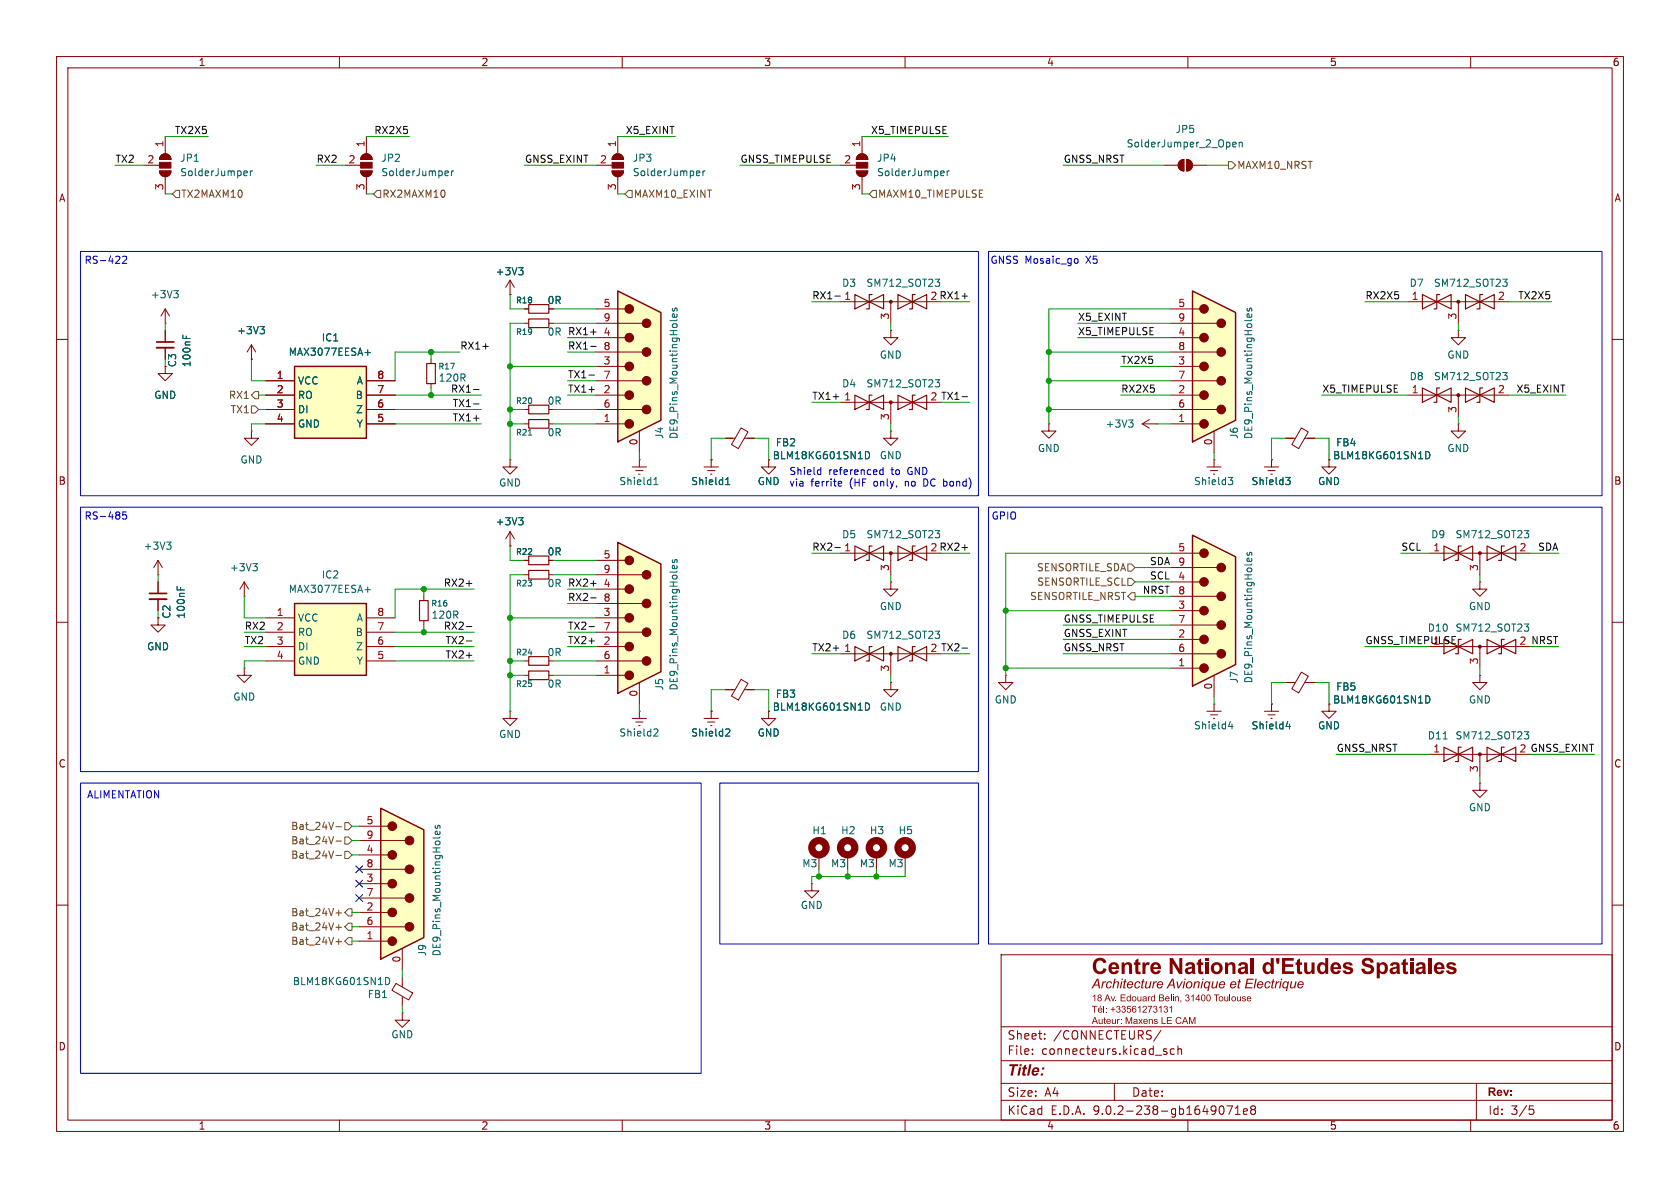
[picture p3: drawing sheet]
<svg xmlns="http://www.w3.org/2000/svg" width="297mm" height="210mm" viewBox="0 0 297 210" stroke-linecap="round" stroke-linejoin="round" font-family="sans-serif">
<defs><g id="words">
<text font-size="3.9" fill="#840000" x="193" y="173.2">Centre National d'Etudes Spatiales</text>
<text font-size="2.8" fill="#840000" x="178" y="190.9">Title:</text>
<text font-size="2.4" fill="#840000" x="193" y="175.3">Architecture Avionique et Electrique</text>
<g font-size="2.1" fill="#840000">
<text x="178" y="184">Sheet:</text>
<text x="186.2" y="184">/CONNECTEURS/</text>
<text x="178" y="186.7">File:</text>
<text x="184.1" y="186.7">connecteurs.kicad_sch</text>
<text x="178" y="197.3">KiCad</text>
<text x="178" y="194.1">Size:</text>
<text x="184.7" y="194.1">A4</text>
<text x="185.7" y="197.3">E.D.A.</text>
<text x="193.3" y="197.3">9.0.2-238-gb1649071e8</text>
<text x="200" y="194.1">Date:</text>
<text x="263" y="194.3">Rev:</text>
<text x="263" y="197.3">Id:</text>
<text x="267.1" y="197.3">3/5</text>
</g>
<g font-size="1.8" fill="#840000">
<text x="35" y="11.9">1</text>
<text x="85" y="11.9">2</text>
<text x="135" y="11.9">3</text>
<text x="185" y="11.9">4</text>
<text x="235" y="11.9">5</text>
<text x="285" y="11.9">6</text>
<text x="10.3" y="35.9">A</text>
<text x="285.3" y="35.9">A</text>
<text x="10.3" y="85.9">B</text>
<text x="285.3" y="85.9">B</text>
<text x="10.3" y="135.9">C</text>
<text x="285.3" y="135.9">C</text>
<text x="10.3" y="185.9">D</text>
<text x="285.3" y="185.9">D</text>
<text x="35" y="199.9">1</text>
<text x="85" y="199.9">2</text>
<text x="135" y="199.9">3</text>
<text x="185" y="199.9">4</text>
<text x="235" y="199.9">5</text>
<text x="285" y="199.9">6</text>
</g>
<g font-size="1.8" fill="#0f0f0f">
<text x="30.8" y="23.8">TX2X5</text>
<text x="66.1" y="23.8">RX2X5</text>
<text x="110.5" y="23.8">X5_EXINT</text>
<text x="153.9" y="23.8">X5_TIMEPULSE</text>
<text x="20.3" y="28.9">TX2</text>
<text x="55.9" y="28.9">RX2</text>
<text x="92.7" y="28.9">GNSS_EXINT</text>
<text x="130.8" y="28.9">GNSS_TIMEPULSE</text>
<text x="188" y="28.9">GNSS_NRST</text>
<text x="143.5" y="53">RX1-</text>
<text x="164.4" y="53.1">2 RX1+</text>
<text x="241.3" y="53">RX2X5</text>
<text x="268.3" y="53">TX2X5</text>
<text x="100.3" y="59.3">RX1+</text>
<text x="190.5" y="59.3">X5_TIMEPULSE</text>
<text x="190.5" y="56.8">X5_EXINT</text>
<text x="81.3" y="61.9">RX1+</text>
<text x="100.3" y="61.9">RX1-</text>
<text x="198.1" y="64.4">TX2X5</text>
<text x="79.6" y="69.5">RX1-</text>
<text x="100.3" y="67">TX1-</text>
<text x="100.3" y="69.5">TX1+</text>
<text x="143.5" y="70.8">TX1+</text>
<text x="164.4" y="70.9">2 TX1-</text>
<text x="198.1" y="69.5">RX2X5</text>
<text x="233.7" y="69.5">X5_TIMEPULSE</text>
<text x="268" y="69.5">X5_EXINT</text>
<text x="79.9" y="72">TX1-</text>
<text x="79.9" y="74.6">TX1+</text>
<text x="143.5" y="97.4">RX2-</text>
<text x="164.4" y="97.5">2 RX2+</text>
<text x="203.2" y="100">SDA</text>
<text x="247.6" y="97.4">SCL</text>
<text x="271.8" y="97.4">SDA</text>
<text x="78.4" y="103.8">RX2+</text>
<text x="100.3" y="103.8">RX2+</text>
<text x="100.3" y="106.3">RX2-</text>
<text x="201.9" y="105.1">NRST</text>
<text x="203.2" y="102.5">SCL</text>
<text x="43.2" y="111.4">RX2</text>
<text x="43.2" y="114">TX2</text>
<text x="78.4" y="111.4">RX2-</text>
<text x="78.7" y="114">TX2-</text>
<text x="100.3" y="111.4">TX2-</text>
<text x="100.3" y="114">TX2+</text>
<text x="188" y="112.7">GNSS_EXINT</text>
<text x="188" y="110.1">GNSS_TIMEPULSE</text>
<text x="241.3" y="114">GNSS_TIMEPULSE</text>
<text x="257.2" y="111.9">SM712_SOT23</text>
<text x="78.7" y="116.5">TX2+</text>
<text x="143.5" y="115.2">TX2+</text>
<text x="164.4" y="115.3">2 TX2-</text>
<text x="188" y="115.2">GNSS_NRST</text>
<text x="253.3" y="114">1</text>
<text x="268.5" y="114">2 NRST</text>
<text x="236.2" y="133">GNSS_NRST</text>
<text x="268.5" y="133.1">2 GNSS_EXINT</text>
</g>
<g font-size="1.8" fill="#006464">
<text x="207.7" y="23.7">JP5</text>
<text x="31.8" y="28.8">JP1</text>
<text x="67.3" y="28.8">JP2</text>
<text x="111.8" y="28.8">JP3</text>
<text x="154.9" y="28.8">JP4</text>
<text x="199.1" y="26.3">SolderJumper_2_Open</text>
<text x="31.8" y="31.3">SolderJumper</text>
<text x="67.3" y="31.3">SolderJumper</text>
<text x="111.8" y="31.3">SolderJumper</text>
<text x="154.9" y="31.3">SolderJumper</text>
<text x="26.6" y="52.9">+3V3</text>
<text x="87.5" y="48.9">+3V3</text>
<text x="96.7" y="53.9">0R</text>
<text x="148.8" y="50.9">D3</text>
<text x="153.1" y="50.9">SM712_SOT23</text>
<text x="249.1" y="50.9">D7</text>
<text x="253.4" y="50.9">SM712_SOT23</text>
<text x="41.8" y="59.3">+3V3</text>
<text x="96.7" y="59.5">0R</text>
<text x="31.3" y="65" transform="rotate(-90 31.3 65)">C3</text>
<text x="33.9" y="65" transform="rotate(-90 33.9 65)">100nF</text>
<text x="50.9" y="63.1">MAX3077EESA+</text>
<text x="56.8" y="60.6">IC1</text>
<text x="155.4" y="63.6">GND</text>
<text x="255.8" y="63.6">GND</text>
<text x="27.2" y="70.7">GND</text>
<text x="52.6" y="68.2">VCC</text>
<text x="52.6" y="70.7">RO</text>
<text x="62.8" y="70.7">B</text>
<text x="63" y="68.2">A</text>
<text x="77.5" y="67.7">120R</text>
<text x="96.7" y="71.7">0R</text>
<text x="148.8" y="68.7">D4</text>
<text x="153.1" y="68.7">SM712_SOT23</text>
<text x="249.1" y="67.4">D8</text>
<text x="253.4" y="67.4">SM712_SOT23</text>
<text x="52.6" y="73.3">DI</text>
<text x="52.6" y="75.8">GND</text>
<text x="62.8" y="73.3">Z</text>
<text x="63" y="75.8">Y</text>
<text x="96.7" y="77.3">0R</text>
<text x="117.4" y="77.7" transform="rotate(-90 117.4 77.7)">J4</text>
<text x="120" y="77.7" transform="rotate(-90 120 77.7)">DE9_Pins_MountingHoles</text>
<text x="195.4" y="75.8">+3V3</text>
<text x="219" y="77.7" transform="rotate(-90 219 77.7)">J6</text>
<text x="221.6" y="77.7" transform="rotate(-90 221.6 77.7)">DE9_Pins_MountingHoles</text>
<text x="42.4" y="82.1">GND</text>
<text x="136.5" y="81.4">BLM18KG601SN1D</text>
<text x="137.1" y="79.1">FB2</text>
<text x="155.4" y="81.4">GND</text>
<text x="183.4" y="80.1">GND</text>
<text x="235.6" y="81.4">BLM18KG601SN1D</text>
<text x="236.1" y="79.1">FB4</text>
<text x="255.8" y="80.1">GND</text>
<text x="88.1" y="86.2">GND</text>
<text x="109.4" y="86">Shield1</text>
<text x="122.1" y="86">Shield1</text>
<text x="133.9" y="86">GND</text>
<text x="211" y="86">Shield3</text>
<text x="221.2" y="86">Shield3</text>
<text x="232.9" y="86">GND</text>
<text x="87.5" y="93.1">+3V3</text>
<text x="148.8" y="95.4">D5</text>
<text x="153.1" y="95.4">SM712_SOT23</text>
<text x="252.9" y="95.4">D9</text>
<text x="257.2" y="95.4">SM712_SOT23</text>
<text x="25.3" y="97.4">+3V3</text>
<text x="40.5" y="101.2">+3V3</text>
<text x="96.7" y="98.4">0R</text>
<text x="50.9" y="105">MAX3077EESA+</text>
<text x="56.8" y="102.5">IC2</text>
<text x="96.7" y="104">0R</text>
<text x="30.3" y="109.5" transform="rotate(-90 30.3 109.5)">C2</text>
<text x="32.9" y="109.5" transform="rotate(-90 32.9 109.5)">100nF</text>
<text x="52.6" y="110.1">VCC</text>
<text x="52.6" y="112.6">RO</text>
<text x="62.8" y="112.6">B</text>
<text x="63" y="110.1">A</text>
<text x="76.2" y="109.6">120R</text>
<text x="148.8" y="113.1">D6</text>
<text x="153.1" y="113.1">SM712_SOT23</text>
<text x="155.4" y="108.1">GND</text>
<text x="252.3" y="111.9">D10</text>
<text x="259.6" y="108.1">GND</text>
<text x="25.9" y="115.2">GND</text>
<text x="52.6" y="115.2">DI</text>
<text x="52.6" y="117.7">GND</text>
<text x="62.8" y="115.2">Z</text>
<text x="63" y="117.7">Y</text>
<text x="96.7" y="116.2">0R</text>
<text x="41.1" y="124.1">GND</text>
<text x="96.7" y="121.8">0R</text>
<text x="117.4" y="122.2" transform="rotate(-90 117.4 122.2)">J5</text>
<text x="120" y="122.2" transform="rotate(-90 120 122.2)">DE9_Pins_MountingHoles</text>
<text x="136.5" y="125.8">BLM18KG601SN1D</text>
<text x="137.1" y="123.5">FB3</text>
<text x="155.4" y="125.8">GND</text>
<text x="175.8" y="124.6">GND</text>
<text x="219" y="120.9" transform="rotate(-90 219 120.9)">J7</text>
<text x="221.6" y="120.9" transform="rotate(-90 221.6 120.9)">DE9_Pins_MountingHoles</text>
<text x="235.6" y="124.6">BLM18KG601SN1D</text>
<text x="236.1" y="122.3">FB5</text>
<text x="259.6" y="124.6">GND</text>
<text x="88.1" y="130.7">GND</text>
<text x="109.4" y="130.4">Shield2</text>
<text x="122.1" y="130.4">Shield2</text>
<text x="133.9" y="130.4">GND</text>
<text x="211" y="129.1">Shield4</text>
<text x="221.2" y="129.1">Shield4</text>
<text x="232.9" y="129.1">GND</text>
<text x="252.3" y="130.9">D11</text>
<text x="257.2" y="130.9">SM712_SOT23</text>
<text x="259.6" y="143.6">GND</text>
<text x="143.5" y="147.7">H1</text>
<text x="148.6" y="147.7">H2</text>
<text x="153.7" y="147.7">H3</text>
<text x="158.8" y="147.7">H5</text>
<text x="141.7" y="153.5">M3</text>
<text x="146.8" y="153.5">M3</text>
<text x="151.9" y="153.5">M3</text>
<text x="157" y="153.5">M3</text>
<text x="141.5" y="160.9">GND</text>
<text x="75.5" y="169.2" transform="rotate(-90 75.5 169.2)">J9</text>
<text x="78.1" y="169.2" transform="rotate(-90 78.1 169.2)">DE9_Pins_MountingHoles</text>
<text x="51.7" y="174.3">BLM18KG601SN1D</text>
<text x="64.9" y="176.6">FB1</text>
<text x="69.1" y="183.7">GND</text>
</g>
<g font-size="1.8" fill="#a90000">
<text x="26" y="29">2</text>
<text x="29" y="26.1" transform="rotate(-90 29 26.1)">1</text>
<text x="61.5" y="29">2</text>
<text x="64.5" y="26.1" transform="rotate(-90 64.5 26.1)">1</text>
<text x="106" y="29">2</text>
<text x="109" y="26.1" transform="rotate(-90 109 26.1)">1</text>
<text x="149.2" y="29">2</text>
<text x="152.1" y="26.1" transform="rotate(-90 152.1 26.1)">1</text>
<text x="29" y="33.7" transform="rotate(-90 29 33.7)">3</text>
<text x="64.5" y="33.7" transform="rotate(-90 64.5 33.7)">3</text>
<text x="109" y="33.7" transform="rotate(-90 109 33.7)">3</text>
<text x="152.1" y="33.7" transform="rotate(-90 152.1 33.7)">3</text>
<text x="149.2" y="53.1">1</text>
<text x="249.5" y="53.1">1</text>
<text x="264.7" y="53.1">2</text>
<text x="106.6" y="54.4">5</text>
<text x="106.6" y="56.9">9</text>
<text x="106.6" y="59.4">4</text>
<text x="157.2" y="56.6" transform="rotate(-90 157.2 56.6)">3</text>
<text x="208.2" y="54.4">5</text>
<text x="208.2" y="56.9">9</text>
<text x="208.2" y="59.4">4</text>
<text x="257.6" y="56.6" transform="rotate(-90 257.6 56.6)">3</text>
<text x="106.6" y="62">8</text>
<text x="106.6" y="64.5">3</text>
<text x="208.2" y="62">8</text>
<text x="208.2" y="64.5">3</text>
<text x="48.8" y="67.1">1</text>
<text x="48.8" y="69.6">2</text>
<text x="66.6" y="67.1">8</text>
<text x="66.6" y="69.6">7</text>
<text x="106.6" y="67.1">7</text>
<text x="106.6" y="69.6">2</text>
<text x="149.2" y="70.9">1</text>
<text x="208.2" y="67.1">7</text>
<text x="208.2" y="69.6">2</text>
<text x="249.5" y="69.6">1</text>
<text x="264.7" y="69.6">2</text>
<text x="48.8" y="72.1">3</text>
<text x="48.8" y="74.7">4</text>
<text x="66.6" y="72.1">6</text>
<text x="66.6" y="74.7">5</text>
<text x="106.6" y="72.1">6</text>
<text x="106.6" y="74.7">1</text>
<text x="157.2" y="74.4" transform="rotate(-90 157.2 74.4)">3</text>
<text x="208.2" y="72.1">6</text>
<text x="208.2" y="74.7">1</text>
<text x="257.6" y="73.1" transform="rotate(-90 257.6 73.1)">3</text>
<text x="112.8" y="78.8" transform="rotate(-90 112.8 78.8)">0</text>
<text x="214.4" y="78.8" transform="rotate(-90 214.4 78.8)">0</text>
<text x="106.6" y="98.8">5</text>
<text x="106.6" y="101.3">9</text>
<text x="149.2" y="97.5">1</text>
<text x="157.2" y="101" transform="rotate(-90 157.2 101)">3</text>
<text x="208.2" y="97.5">5</text>
<text x="208.2" y="100.1">9</text>
<text x="253.3" y="97.5">1</text>
<text x="261.4" y="101" transform="rotate(-90 261.4 101)">3</text>
<text x="268.5" y="97.5">2</text>
<text x="106.6" y="103.9">4</text>
<text x="106.6" y="106.4">8</text>
<text x="208.2" y="102.6">4</text>
<text x="208.2" y="105.2">8</text>
<text x="208.2" y="107.7">3</text>
<text x="48.8" y="109">1</text>
<text x="48.8" y="111.5">2</text>
<text x="66.6" y="109">8</text>
<text x="66.6" y="111.5">7</text>
<text x="106.6" y="109">3</text>
<text x="106.6" y="111.5">7</text>
<text x="208.2" y="110.2">7</text>
<text x="208.2" y="112.8">2</text>
<text x="48.8" y="114">3</text>
<text x="48.8" y="116.6">4</text>
<text x="66.6" y="114">6</text>
<text x="66.6" y="116.6">5</text>
<text x="106.6" y="114">2</text>
<text x="106.6" y="116.6">6</text>
<text x="106.6" y="119.1">1</text>
<text x="149.2" y="115.3">1</text>
<text x="157.2" y="118.8" transform="rotate(-90 157.2 118.8)">3</text>
<text x="208.2" y="115.3">6</text>
<text x="208.2" y="117.9">1</text>
<text x="261.4" y="117.5" transform="rotate(-90 261.4 117.5)">3</text>
<text x="112.8" y="123.3" transform="rotate(-90 112.8 123.3)">0</text>
<text x="214.4" y="122" transform="rotate(-90 214.4 122)">0</text>
<text x="253.3" y="133.1">1</text>
<text x="261.4" y="136.6" transform="rotate(-90 261.4 136.6)">3</text>
<text x="64.7" y="145.8">5</text>
<text x="64.7" y="148.3">9</text>
<text x="64.7" y="150.9">4</text>
<text x="64.7" y="153.4">8</text>
<text x="64.7" y="156">3</text>
<text x="64.7" y="158.5">7</text>
<text x="64.7" y="161">2</text>
<text x="64.7" y="163.6">6</text>
<text x="64.7" y="166.1">1</text>
<text x="70.9" y="170.3" transform="rotate(-90 70.9 170.3)">0</text>
</g>
<g font-size="1.8" fill="#725600">
<text x="31.9" y="35.2">TX2MAXM10</text>
<text x="67.5" y="35.2">RX2MAXM10</text>
<text x="112" y="35.2">MAXM10_EXINT</text>
<text x="155.1" y="35.2">MAXM10_TIMEPULSE</text>
<text x="218.6" y="30.1">MAXM10_NRST</text>
<text x="40.4" y="70.7">RX1</text>
<text x="40.7" y="73.3">TX1</text>
<text x="183.2" y="101.2">SENSORTILE_SDA</text>
<text x="182" y="106.3">SENSORTILE_NRST</text>
<text x="183.3" y="103.7">SENSORTILE_SCL</text>
<text x="51.4" y="146.9">Bat_24V-</text>
<text x="51.4" y="149.5">Bat_24V-</text>
<text x="51.4" y="152">Bat_24V-</text>
<text x="51.4" y="164.7">Bat_24V+</text>
<text x="51.4" y="162.2">Bat_24V+</text>
<text x="51.4" y="167.2">Bat_24V+</text>
</g>
<g font-size="1.8" fill="#0000c2">
<text x="14.9" y="46.8">RS-422</text>
<text x="175" y="46.8">GNSS Mosaic_go</text>
<text x="192.1" y="46.8">X5</text>
<text x="139.4" y="84.2">Shield</text>
<text x="139.4" y="86.2">via</text>
<text x="143.3" y="86.2">ferrite</text>
<text x="146.5" y="84.2">referenced</text>
<text x="150.3" y="86.2">(HF</text>
<text x="154.8" y="86.2">only,</text>
<text x="157.7" y="84.2">to</text>
<text x="160.5" y="86.2">no</text>
<text x="160.7" y="84.2">GND</text>
<text x="163.9" y="86.2">DC bond)</text>
<text x="14.9" y="92.1">RS-485</text>
<text x="175.2" y="92.1">GPIO</text>
<text x="15.3" y="141.3">ALIMENTATION</text>
</g>
<g font-size="1.7" fill="#840000">
<text x="193" y="177.4">18 Av. Edouard Belin, 31400 Toulouse</text>
<text x="196.3" y="179.4">+33561273131</text>
<text x="193" y="181.4">Auteur: Maxens LE CAM</text>
</g>
<g font-size="1.4" fill="#006464">
<text x="91.1" y="53.8">R18</text>
<text x="91.1" y="59.4">R19</text>
<text x="77.4" y="65.5">R17</text>
<text x="91.1" y="71.6">R20</text>
<text x="91.1" y="77.2">R21</text>
<text x="91.1" y="98.3">R22</text>
<text x="76.1" y="107.4">R16</text>
<text x="91.1" y="103.9">R23</text>
<text x="91.1" y="116.1">R24</text>
<text x="91.1" y="121.6">R25</text>
</g>
</g></defs>
<g fill="none" stroke="#840000" stroke-width=".18">
<path d="M10 10h277v190h-277zM12 12h273v186h-273zM60 10v2M110 10v2M160 10v2M210 10v2M260 10v2M10 60h2M285 60h2M10 110h2M285 110h2M10 160h2"/>
<path d="M177 168.8h108v29.2h-108zM285 160h2M60 198v2M110 198v2M160 198v2M177 194.5h108M177 191.5h108M177 187.5h108M177 181.5h108M182.5 186.3v.1M182.5 185.5v.1M184.7 183.6v.1"/>
<path d="M184.7 182.8v.1M205.2 182.1l-1.2 2M205.9 185.9l.3 .1 .1 .2-.2 .2h-.3M205.9 185.4l.3 .1M207.6 185.5l-.4-.1-.3 .3v.4l.1 .2h.6M208.2 185.5l.3-.1 .3 .1 .1 .9M208.2 184.9v1.5M210 198v2M216.2 195.6l.2 .5-.2 .8M216.9 195.5h1l-.7 1.5M218.4 197h.8M218.4 195.9l.4-.4v1.5"/>
<path d="M219.8 196.5l.7-.1v-.3l-.5-.1-.2 .2 .1 .7h.6M221.4 196.1l-.3-.2 .3-.4 .4 .1 .2 .2-.3 .3M221.4 196.1l-.3 .3 .1 .5 .2 .1 .4-.1 .2-.2-.1-.4-.2-.2M221.4 196.1h.3M260 198v2M270.4 195.5h.7M270.5 196.1h.4l.3 .3-.2 .5-.5 .1"/>
</g>
<g fill="#840000">
<path d="M193 177.8h1v.1h-.4v1.1h-.2v-1.1h-.4z"/>
<path d="M194.2 178.2l.2-.1a.41 .41 0 0 1 .5 .5h-.7l.2 .3 .5-.2a.42 .42 0 0 1-.5 .3 .42 .42 0 0 1-.3-.5h.6l-.2-.3-.4 .3z"/>
<path d="M195.1 177.8h.1v1.2h-.1z"/>
<path d="M195.5 178.1h.2v.2h-.2z"/>
<path d="M195.5 178.8h.2v.2h-.2z"/>
</g>
<g fill="none" stroke="#840000" stroke-width=".18">
<path d="M111.8 82.6h2.5M112.4 83.2h1.3M112.9 83.8h.3M113 81.3h.1M113 81.3v1.3M135.9 81.3v1.3h1.3l-1.3 1.2-1.3-1.2h1.3M135.9 81.3h.1M43.2 105.4h.1M43.2 102.9l-.8 1.2M43.2 102.9l.7 1.2M43.2 102.9v2.5M157.5 102.9v1.2h1.2l-1.2 1.3-1.3-1.3h1.3"/>
<path d="M157.5 102.9h.1M90.2 125.7v1.3h1.2l-1.2 1.3-1.3-1.3h1.3M90.2 125.7h.1M157.5 120.7v1.2h1.2l-1.2 1.3-1.3-1.3h1.3M157.5 120.7h.1M197 191.5v3M261 191.5v6.5"/>
</g>
<path d="M44.7 99.6h.8l-.4 .5M115.6 85.7h.7M115.6 84.8l.4-.4v1.3M45.2 100.1l.3 .3v.3l-.3 .2" fill="none" stroke="#006464" stroke-width=".18"/>
<path d="M52.1 106.7h12.7v12.7h-12.7z" fill="#ffffc2"/>
<path d="M52.1 106.7h12.7v12.7h-12.7z" fill="none" stroke="#840000" stroke-width=".25"/>
<g fill="none" stroke="#840000" stroke-width=".18">
<path d="M148.6 53.3h15.2M157.5 53.3v3.9M27.9 99.1l-.7 1.2M27.9 99.1l.8 1.2M27.9 99.1v2.5M90.2 96.5h.1M90.2 94l-.8 1.3M90.2 94l.7 1.3M90.2 94v2.5M27.9 101.6h.1M27.9 109.2v1.3h1.3l-1.3 1.3-1.2-1.3h1.2M27.9 109.2h.1"/>
<path d="M27.9 102.9v2M27.9 105.9v2.1M43.2 118.1v1.3h1.2l-1.2 1.3-1.3-1.3h1.3M43.2 118.1h.1M47 109.2h5.1M47 111.8h5.1M47 114.3h5.1M47 116.8h5.1M64.8 109.2h5M64.8 111.8h5M64.8 114.3h5M64.8 116.8h5"/>
</g>
<path d="M165.3 49.3h.8l-.4 .5 .4 .2v.4l-.2 .2h-.4M29.5 95.8h.7l-.4 .5M30 96.3l.2 .3v.3l-.2 .2M91.7 91.5h.8l-.5 .5M92.2 92l.3 .2v.3l-.3 .3M31.3 103.7v.6M31.9 103.9v.4M64.5 104.2h1M65 103.8v.9" fill="none" stroke="#006464" stroke-width=".18"/>
<path d="M151.1 52.1v2.5l5.1-2.5v2.5zM154.2 52.1h-.5v2.5h-.5M158.7 52.1l5.1 2.5v-2.5l-5.1 2.5zM161.8 52.1h-.5v2.5h-.5" fill="none" stroke="#840000" stroke-width=".2"/>
<circle cx="157.5" cy="53.3" r=".25" fill="#840000" stroke="#840000" stroke-width=".18"/>
<path d="M26.4 104.9h3.1" fill="none" stroke="#840000" stroke-width=".3"/>
<path d="M26.4 105.9h3.1" fill="none" stroke="#840000" stroke-width=".33"/>
<path d="M109.2 51.4l7.6 3.8v19.1l-7.6 3.8z" fill="#ffffc2"/>
<g fill="none" stroke="#840000" stroke-width=".18">
<path d="M61 29.2h2.8M63.8 30.2h2a1.02 1.02 0 0 1-1 1 1.02 1.02 0 0 1-1-1zM64 27.5a1.02 1.02 0 0 1 1.2-.2 1.02 1.02 0 0 1 .6 .9h-2zM64.8 24.1v3.1M64.8 31.2v3.1M105.4 29.2h2.8M108.2 30.2h2a1.02 1.02 0 0 1-1 1 1.02 1.02 0 0 1-1-1zM108.5 27.5a1.02 1.02 0 0 1 1.1-.2 1.02 1.02 0 0 1 .6 .9h-2zM109.2 24.1v3.1M109.2 31.2v3.1M105.4 54.6h5.1M105.4 57.2h8.1"/>
<path d="M105.4 59.7h5.1M157.5 58.4v1.3h1.2l-1.2 1.3-1.3-1.3h1.3M157.5 58.4h.1M44.4 76.2v1.3h1.3l-1.3 1.2-1.2-1.2h1.2M44.4 76.2h.1M105.4 62.2h8.1M105.4 64.8h5.1M105.4 67.3h8.1M105.4 69.9h5.1M105.4 72.4h8.1M105.4 74.9h5.1M113 76.2v3.8"/>
<path d="M92.7 99.1h.8M97 99.1h.8M74.9 105.4v.8M74.9 109.7v.8M92.7 119.4h.8M97 119.4h.8M223.5 125.7h2.6M224.2 126.4h1.2M224.7 127h.2M224.8 124.5h.1M224.8 124.5v1.2M234.9 124.5v1.2h1.3l-1.3 1.3-1.2-1.3h1.2"/>
<path d="M234.9 124.5h.1"/>
</g>
<path d="M109.2 51.4l7.6 3.8v19.1l-7.6 3.8z" fill="none" stroke="#840000" stroke-width=".25"/>
<g fill="#840000" stroke="#840000" stroke-width=".18">
<path d="M64 27.5a1.02 1.02 0 0 1 1.2-.2 1.02 1.02 0 0 1 .6 .9h-2z"/>
<path d="M63.8 28.7h2v1h-2z"/>
<path d="M63.8 30.2h2a1.02 1.02 0 0 1-1 1 1.02 1.02 0 0 1-1-1z"/>
<path d="M108.5 27.5a1.02 1.02 0 0 1 1.1-.2 1.02 1.02 0 0 1 .6 .9h-2z"/>
<path d="M108.2 28.7h2v1h-2z"/>
<path d="M108.2 30.2h2a1.02 1.02 0 0 1-1 1 1.02 1.02 0 0 1-1-1z"/>
<circle cx="111.3" cy="54.6" r=".76"/>
<circle cx="111.3" cy="59.7" r=".76"/>
<circle cx="111.3" cy="64.8" r=".76"/>
<circle cx="111.3" cy="69.8" r=".76"/>
<circle cx="111.3" cy="74.9" r=".76"/>
<circle cx="114.3" cy="57.1" r=".76"/>
<circle cx="114.3" cy="62.2" r=".76"/>
<circle cx="114.3" cy="67.3" r=".76"/>
<circle cx="114.3" cy="72.4" r=".76"/>
</g>
<g fill="none" stroke="#006464" stroke-width=".18">
<path d="M78.9 30.2l.3 .1 .1 .2-.6 .1M79.2 31l-.3 .1M79.8 30.2v.9M80.2 30.2l-.4 .3M123.3 30.2l.4 .1v.2l-.6 .1M123.7 31l-.4 .1M124.3 30.2v.9M124.6 30.2l-.3 .3M118.9 54.5v.3l.1 .2 .2-.1 .1-.4h.3v.5M119.6 55.5l.1 .4-.2 .2-.6-.1v-.5h.3l.1 .6M119.7 56.5l-.1 .1M227.7 127.5l-.3 .9h.7"/>
<path d="M228 128v.8"/>
</g>
<path d="M93.5 98.3h3.5v1.5h-3.5zM74.2 106.2h1.5v3.5h-1.5zM93.5 118.6h3.5v1.5h-3.5z" fill="none" stroke="#840000" stroke-width=".2"/>
<path d="M210.8 51.4l7.6 3.8v19.1l-7.6 3.8z" fill="#ffffc2"/>
<g fill="none" stroke="#840000" stroke-width=".18">
<path d="M207 54.6h5.1M207 57.2h8.1M207 59.7h5.1M185.4 74.9v1.3h1.3l-1.3 1.3-1.3-1.3h1.3M185.4 74.9h.1M201.9 74.9h2.6M201.9 74.9l1.3 .8M203.2 74.2l-1.3 .7M204.5 74.9h.1M207 62.2h8.1M207 64.8h5.1M207 67.3h8.1"/>
<path d="M207 69.9h5.1M207 72.4h8.1M207 74.9h5.1M214.6 76.2v3.8M227.3 77.5h1.7M230.1 75.6l1.2 .8-1.7 2.9-1.2-.7zM230.7 77.5h1.7M257.8 74.9v1.3h1.3l-1.3 1.3-1.3-1.3h1.3M257.8 74.9h.1M213.4 82.6h2.5M214 83.2h1.3M214.5 83.8h.3"/>
<path d="M214.6 81.3h.1M214.6 81.3v1.3M223.5 82.6h2.6M224.2 83.2h1.2M224.7 83.8h.2M224.8 81.3h.1M224.8 81.3v1.3M92.7 116.8h.8M97 116.8h.8M124.5 127h2.5M125.1 127.6h1.3M125.6 128.3h.3"/>
<path d="M125.7 125.7h.1M125.7 125.7v1.3M135.9 125.7v1.3h1.3l-1.3 1.3-1.3-1.3h1.3M135.9 125.7h.1M71.1 179.1v1.2h1.3l-1.3 1.3-1.3-1.3h1.3M71.1 179.1h.1"/>
</g>
<path d="M210.8 51.4l7.6 3.8v19.1l-7.6 3.8z" fill="none" stroke="#840000" stroke-width=".25"/>
<g fill="#840000" stroke="#840000" stroke-width=".18">
<circle cx="212.9" cy="54.6" r=".76"/>
<circle cx="212.9" cy="59.7" r=".76"/>
<circle cx="212.9" cy="64.8" r=".76"/>
<circle cx="212.9" cy="69.8" r=".76"/>
<circle cx="212.9" cy="74.9" r=".76"/>
<circle cx="215.9" cy="57.1" r=".76"/>
<circle cx="215.9" cy="62.2" r=".76"/>
<circle cx="215.9" cy="67.3" r=".76"/>
<circle cx="215.9" cy="72.4" r=".76"/>
</g>
<path d="M220.5 54.5v.3l.1 .2 .2-.1 .1-.4h.3v.5M221.2 55.5l.1 .4-.2 .2-.6-.1v-.5h.3l.1 .6M221.3 56.5l-.1 .1M199.5 74.2h.8l-.4 .5M200.1 74.7l.2 .3v.3l-.2 .2M252.1 79.8a.64 .64 0 0 1 .7 .7 .64 .64 0 0 1-.7 .6zM217.1 84.4h.8l-.4 .5 .4 .1v.4l-.2 .3h-.4M227.3 84.4h.8l-.4 .5 .3 .1 .1 .4-.3 .3h-.3M128.5 128.8l.4 .1 .1 .3-.8 .9h.8" fill="none" stroke="#006464" stroke-width=".18"/>
<path d="M93.5 116.1h3.5v1.5h-3.5z" fill="none" stroke="#840000" stroke-width=".2"/>
<path d="M67.3 142.9l7.6 3.8v19l-7.6 3.8z" fill="#ffffc2"/>
<g fill="none" stroke="#840000" stroke-width=".18">
<path d="M25.4 29.2h2.8M28.2 30.2h2a1.02 1.02 0 0 1-1 1 1.02 1.02 0 0 1-1-1zM28.5 27.5a1.02 1.02 0 0 1 1.1-.2 1.02 1.02 0 0 1 .6 .9h-2zM29.2 24.1v3.1M29.2 31.2v3.1M148.6 29.2h2.8M151.4 30.2h2a1.02 1.02 0 0 1-1 1 1.02 1.02 0 0 1-1-1zM151.7 27.5a1.02 1.02 0 0 1 1.1-.2 1.02 1.02 0 0 1 .6 .9h-2zM152.4 24.1v3.1M152.4 31.2v3.1M29.2 57.2h.1M29.2 54.6l-.8 1.3"/>
<path d="M29.2 54.6l.8 1.3M29.2 54.6v2.6M90.2 52.1h.1M90.2 49.5l-.8 1.3M90.2 49.5l.7 1.3M90.2 49.5v2.6M92.7 57.2h.8M92.7 54.6h.8M97 57.2h.8M97 54.6h.8M29.2 64.8v1.2h1.3l-1.3 1.3-1.3-1.3h1.3M29.2 64.8h.1"/>
<path d="M44.4 63.5h.1M44.4 61l-.7 1.2M44.4 61l.8 1.2M44.4 61v2.5M76.2 63.5v.8M76.2 67.8v.8M128.3 77.5h1.6M131 75.6l1.2 .8-1.7 2.9-1.2-.7zM131.6 77.5h1.7M148.6 71.1h15.2M157.5 76.2v1.3h1.2l-1.2 1.2-1.3-1.2h1.3M157.5 76.2h.1"/>
<path d="M157.5 71.1v3.8M90.2 81.3v1.3h1.2l-1.2 1.2-1.3-1.2h1.3M90.2 81.3h.1M148.6 97.8h15.2M157.5 97.8v3.8M234.9 81.3v1.3h1.3l-1.3 1.2-1.2-1.2h1.2M234.9 81.3h.1M92.7 101.6h.8M97 101.6h.8M148.6 115.6h15.2M157.5 115.6v3.8M111.8 127h2.5"/>
<path d="M112.4 127.6h1.3M112.9 128.3h.3M113 125.7h.1M113 125.7v1.3M63.5 146.1h5.1M63.5 148.6h8.1M63.5 151.1h5.1M63.5 153.7h8.1M63.5 156.2h5.1M63.5 158.8h8.1M63.5 161.3h5.1M63.5 163.8h8.1"/>
<path d="M63.5 166.4h5.1M70 173.8l2.9 1.7-.7 1.3-2.9-1.7zM71.1 167.6v3.9M71.1 172.7v1.8M71.1 176.1v1.7"/>
</g>
<path d="M67.3 142.9l7.6 3.8v19l-7.6 3.8z" fill="none" stroke="#840000" stroke-width=".25"/>
<g fill="#840000" stroke="#840000" stroke-width=".18">
<path d="M28.5 27.5a1.02 1.02 0 0 1 1.1-.2 1.02 1.02 0 0 1 .6 .9h-2z"/>
<path d="M28.2 28.7h2v1h-2z"/>
<path d="M28.2 30.2h2a1.02 1.02 0 0 1-1 1 1.02 1.02 0 0 1-1-1z"/>
<path d="M151.7 27.5a1.02 1.02 0 0 1 1.1-.2 1.02 1.02 0 0 1 .6 .9h-2z"/>
<path d="M151.4 28.7h2v1h-2z"/>
<path d="M151.4 30.2h2a1.02 1.02 0 0 1-1 1 1.02 1.02 0 0 1-1-1z"/>
<circle cx="69.3" cy="146" r=".76"/>
<circle cx="69.3" cy="151.1" r=".76"/>
<circle cx="69.3" cy="156.2" r=".76"/>
<circle cx="69.3" cy="161.3" r=".76"/>
<circle cx="69.3" cy="166.4" r=".76"/>
<circle cx="72.4" cy="148.6" r=".76"/>
<circle cx="72.4" cy="153.7" r=".76"/>
<circle cx="72.4" cy="158.7" r=".76"/>
<circle cx="72.4" cy="163.8" r=".76"/>
<circle cx="157.5" cy="71.1" r=".25"/>
<circle cx="157.5" cy="115.6" r=".25"/>
<circle cx="157.5" cy="97.8" r=".25"/>
</g>
<g fill="none" stroke="#006464" stroke-width=".18">
<path d="M43.3 30.2l.4 .1v.2l-.6 .1M43.7 31l-.4 .1M44.3 30.2v.9M44.6 30.2l-.3 .3M166.5 30.2l.3 .1 .1 .2-.6 .1M166.8 31l-.3 .1M167.4 30.2v.9M167.8 30.2l-.4 .3M30.7 51.4h.8l-.4 .5M31.3 51.9l.2 .2v.3l-.2 .2M46 57.7h.7l-.4 .5M46.5 58.2l.2 .3v.3l-.2 .2"/>
<path d="M91.7 47.3h.8l-.5 .5M92.2 47.8l.3 .2v.3l-.3 .3M153 79.8a.64 .64 0 0 1 .7 .7 .64 .64 0 0 1-.7 .6zM165.3 67.1h.8l-.4 .5 .4 .1v.5l-.2 .2h-.4M165.3 93.8h.8l-.4 .5 .4 .1v.4l-.2 .3h-.4M165.3 111.6h.8l-.4 .5 .4 .1v.4l-.2 .2h-.4M115.8 128.8l.4 .1 .1 .3-.8 .9h.8M77 146l-.1 .3 .2 .1h.2l.1-.4h.3v.4M77.7 147l.1 .3-.2 .2h-.6v-.5l.3-.1 .1 .6M77.8 147.9l-.1 .2M68.2 172.8a.64 .64 0 0 1 .7 .6 .64 .64 0 0 1-.7 .7z"/>
</g>
<g fill="none" stroke="#840000" stroke-width=".2">
<path d="M93.5 56.4h3.5v1.5h-3.5zM93.5 53.8h3.5v1.6h-3.5zM75.4 64.3h1.6v3.5h-1.6zM151.1 69.9v2.5l5.1-2.5v2.5zM154.2 69.9h-.5v2.5h-.5M158.7 69.9l5.1 2.5v-2.5l-5.1 2.5zM161.8 69.9h-.5v2.5h-.5M151.1 96.5v2.6l5.1-2.6v2.6zM154.2 96.5h-.5v2.6h-.5M158.7 96.5l5.1 2.6v-2.6l-5.1 2.6zM161.8 96.5h-.5v2.6h-.5M93.5 100.8h3.5v1.6h-3.5z"/>
<path d="M151.1 114.3v2.5l5.1-2.5v2.5zM154.2 114.3h-.5v2.5h-.5M158.7 114.3l5.1 2.5v-2.5l-5.1 2.5zM161.8 114.3h-.5v2.5h-.5"/>
</g>
<path d="M52.1 64.8h12.7v12.7h-12.7z" fill="#ffffc2"/>
<path d="M52.1 64.8h12.7v12.7h-12.7z" fill="none" stroke="#840000" stroke-width=".25"/>
<g fill="none" stroke="#840000" stroke-width=".18">
<path d="M29.2 58.4v2.1M29.2 61.5v2M47 67.3h5.1M47 69.9h5.1M47 72.4h5.1M47 74.9h5.1M64.8 67.3h5M64.8 69.9h5M64.8 72.4h5M64.8 74.9h5M92.7 72.4h.8M97 72.4h.8"/>
<path d="M124.5 82.6h2.5M125.1 83.2h1.3M125.6 83.8h.3M125.7 81.3h.1M125.7 81.3v1.3M128.3 121.9h1.6M131 120.1l1.2 .7-1.7 2.9-1.2-.7zM131.6 121.9h1.7"/>
</g>
<path d="M32.3 59.2v.6M32.9 59.4v.4M64.5 62.3h1M65 61.8v1M128.3 85.7h.7M128.3 84.8l.4-.4v1.3M153 124.3a.64 .64 0 0 1 .7 .6 .64 .64 0 0 1-.7 .6z" fill="none" stroke="#006464" stroke-width=".18"/>
<path d="M27.7 60.5h3" fill="none" stroke="#840000" stroke-width=".3"/>
<path d="M27.7 61.5h3" fill="none" stroke="#840000" stroke-width=".33"/>
<path d="M93.5 71.6h3.5v1.6h-3.5z" fill="none" stroke="#840000" stroke-width=".2"/>
<path d="M109.2 95.9l7.6 3.8v19l-7.6 3.9z" fill="#ffffc2"/>
<g fill="none" stroke="#840000" stroke-width=".18">
<path d="M205.7 29.2h2.6M208.6 28.5l.7-.3v2a1.02 1.02 0 0 1-.9-.6 1.02 1.02 0 0 1 .2-1.1zM209.8 28.2a1.02 1.02 0 0 1 1 1 1.02 1.02 0 0 1-1 1zM210.8 29.2h2.6M257.8 58.4v1.3h1.3l-1.3 1.3-1.3-1.3h1.3M257.8 58.4h.1M92.7 74.9h.8M97 74.9h.8M248.9 69.9h17.8M257.8 69.9v3.8M105.4 99.1h5.1M252.7 97.8h17.8"/>
<path d="M261.6 97.8v3.8M105.4 101.6h8.1M105.4 104.1h5.1M105.4 106.7h8.1M105.4 109.2h5.1M105.4 111.8h8.1M105.4 114.3h5.1M105.4 116.8h8.1M105.4 119.4h5.1M177.8 119.4v1.3h1.3l-1.3 1.2-1.3-1.2h1.3M177.8 119.4h.1M255.3 114.3h12.7"/>
<path d="M261.6 102.9v1.2h1.3l-1.3 1.3-1.3-1.3h1.3M261.6 102.9h.1M261.6 119.4v1.3h1.3l-1.3 1.2-1.3-1.2h1.3M261.6 119.4h.1M261.6 114.3v3.8M113 120.7v3.8M213.4 125.7h2.5M214 126.4h1.3M214.5 127h.3M214.6 124.5h.1M214.6 124.5v1.2M252.7 133.4h15.3"/>
<path d="M261.6 138.4v1.3h1.3l-1.3 1.3-1.3-1.3h1.3M261.6 138.4h.1M261.6 133.4v3.8M143.5 156.2v1.3h1.3l-1.3 1.3-1.3-1.3h1.3M143.5 156.2h.1M144.8 151.1v2.6M149.9 151.1v2.6M154.9 151.1v2.6M160 151.1v2.6"/>
</g>
<path d="M109.2 95.9l7.6 3.8v19l-7.6 3.9z" fill="none" stroke="#840000" stroke-width=".25"/>
<g fill="#840000" stroke="#840000" stroke-width=".18">
<path d="M208.6 28.5l.7-.3v2a1.02 1.02 0 0 1-.9-.6 1.02 1.02 0 0 1 .2-1.1z"/>
<path d="M209.8 28.2a1.02 1.02 0 0 1 1 1 1.02 1.02 0 0 1-1 1z"/>
<circle cx="111.3" cy="99.1" r=".76"/>
<circle cx="111.3" cy="104.1" r=".76"/>
<circle cx="111.3" cy="109.2" r=".76"/>
<circle cx="111.3" cy="114.3" r=".76"/>
<circle cx="111.3" cy="119.4" r=".76"/>
<circle cx="114.3" cy="101.6" r=".76"/>
<circle cx="114.3" cy="106.7" r=".76"/>
<circle cx="114.3" cy="111.8" r=".76"/>
<circle cx="114.3" cy="116.8" r=".76"/>
<circle cx="257.8" cy="69.8" r=".25"/>
<circle cx="261.6" cy="97.8" r=".25"/>
<circle cx="261.6" cy="133.3" r=".25"/>
<circle cx="261.6" cy="114.3" r=".25"/>
</g>
<g fill="none" stroke="#006464" stroke-width=".18">
<path d="M217.9 25.6l.6-.2v-.2l-.4-.1-.2 .2 .1 .6h.5M219.1 25.3l.2-.2 .3 .1v.8M219.1 25.1v.9M93.4 76.9h.6M265.7 65.9h.7l-.4 .4 .4 .2v.4l-.2 .2h-.4M118.9 99v.3l.1 .1h.2l.1-.4h.3v.4M119.6 100l.1 .4-.2 .1h-.6v-.5l.3-.1 .1 .6M269.5 93.8h.8l-.5 .5 .4 .1 .1 .4-.3 .3h-.3M119.7 101l-.1 .1M269.5 110.3h.8l-.5 .5 .4 .1 .1 .4-.3 .3h-.3M217.5 127.5l-.3 .9h.8M217.8 128v.8"/>
<path d="M255.1 130.6h.8M269.5 129.4h.8l-.5 .4 .4 .2 .1 .4-.3 .2h-.3"/>
</g>
<g fill="none" stroke="#840000" stroke-width=".2">
<path d="M93.5 74.2h3.5v1.5h-3.5zM251.5 68.6v2.5l5-2.5v2.5zM254.5 68.6h-.5v2.5h-.5M259.1 68.6l5.1 2.5v-2.5l-5.1 2.5zM262.1 68.6h-.5v2.5h-.5M255.3 96.5v2.6l5-2.6v2.6zM258.3 96.5h-.5v2.6h-.5M262.9 96.5l5.1 2.6v-2.6l-5.1 2.6zM265.9 96.5h-.5v2.6h-.5M255.3 113v2.6l5-2.6v2.6zM258.3 113h-.5v2.6h-.5M262.9 113l5.1 2.6v-2.6l-5.1 2.6z"/>
<path d="M265.9 113h-.5v2.6h-.5M255.3 132.1v2.5l5-2.5v2.5zM258.3 132.1h-.5v2.5h-.5M262.9 132.1l5.1 2.5v-2.5l-5.1 2.5zM265.9 132.1h-.5v2.5h-.5"/>
</g>
<g fill="none" stroke="#840000" stroke-width="1.3">
<circle cx="144.8" cy="149.9" r="1.27"/>
<circle cx="149.9" cy="149.9" r="1.27"/>
<circle cx="154.9" cy="149.9" r="1.27"/>
<circle cx="160" cy="149.9" r="1.27"/>
</g>
<path d="M210.8 94.6l7.6 3.8v19.1l-7.6 3.8z" fill="#ffffc2"/>
<g fill="none" stroke="#840000" stroke-width=".18">
<path d="M29.2 58.4v2.1M90.2 52.1h.1M92.7 54.6h.8M97 54.6h.8M248.9 53.3h17.8M257.8 53.3v3.9M29.2 64.8h.1M29.2 61.5v2M44.4 63.5h.1M47 67.3h5.1M47 69.9h5.1M47 72.4h5.1"/>
<path d="M47 74.9h5.1M64.8 67.3h5M64.8 69.9h5M64.8 72.4h5M64.8 74.9h5M128.3 77.5h1.2M132.1 77.5h1.2M227.3 77.5h1.3M231.1 77.5h1.3M90.2 96.5h.1M92.7 99.1h.8M97 99.1h.8"/>
<path d="M125.7 81.3h.1M135.9 81.3h.1M207 97.8h5.1M224.8 81.3h.1M234.9 81.3h.1M27.9 109.2h.1M27.9 102.9v2M27.9 105.9v2.1M207 100.3h8.1M207 102.9h5.1M207 105.4h8.1M207 108h5.1"/>
<path d="M207 110.5h8.1M207 113h5.1M207 115.6h8.1M207 118.1h5.1M214.6 119.4v3.8M230.1 118.8l1.2 .7-1.7 3-1.2-.7zM125.7 125.7h.1M128.3 121.9h1.2M132.1 121.9h1.2M135.9 125.7h.1M224.8 124.5h.1M227.3 120.7h1.7"/>
<path d="M230.7 120.7h1.7M234.9 124.5h.1"/>
</g>
<path d="M210.8 94.6l7.6 3.8v19.1l-7.6 3.8z" fill="none" stroke="#840000" stroke-width=".25"/>
<g fill="#840000" stroke="#840000" stroke-width=".18">
<circle cx="212.9" cy="97.8" r=".76"/>
<circle cx="212.9" cy="102.9" r=".76"/>
<circle cx="212.9" cy="107.9" r=".76"/>
<circle cx="212.9" cy="113" r=".76"/>
<circle cx="212.9" cy="118.1" r=".76"/>
<circle cx="215.9" cy="100.3" r=".76"/>
<circle cx="215.9" cy="105.4" r=".76"/>
<circle cx="215.9" cy="110.5" r=".76"/>
<circle cx="215.9" cy="115.6" r=".76"/>
<circle cx="257.8" cy="53.3" r=".25"/>
</g>
<g fill="none" stroke="#006464" stroke-width=".18">
<path d="M32.3 59.2v.6M32.9 59.4v.4M46 57.7h.7l-.4 .5M46.5 58.2l.2 .3v.3l-.2 .2M91.7 47.3h.8l-.5 .5M92.2 47.8l.3 .2v.3l-.3 .3M265.7 49.3h.7l-.4 .5 .4 .2v.4l-.2 .2h-.4M64.5 62.3h1M65 61.8v1M153 79.8a.64 .64 0 0 1 .7 .7 .64 .64 0 0 1-.7 .6zM252.1 79.8a.64 .64 0 0 1 .7 .7 .64 .64 0 0 1-.7 .6zM91.7 91.5h.8l-.5 .5"/>
<path d="M92.2 92l.3 .2v.3l-.3 .3M128.3 85.7h.7M128.3 84.8l.4-.4v1.3M220.5 97.7v.3l.1 .2 .2-.1 .1-.4h.3v.5M221.2 98.7l.1 .4-.2 .2-.6-.1v-.5h.3l.1 .6M221.3 99.7l-.1 .1M227.3 84.4h.8l-.4 .5 .3 .1 .1 .4-.3 .3h-.3M31.3 103.7v.6M31.9 103.9v.4M128.5 128.8l.4 .1 .1 .3-.8 .9h.8M153 124.3a.64 .64 0 0 1 .7 .6 .64 .64 0 0 1-.7 .6zM227.7 127.5l-.3 .9h.7"/>
<path d="M228 128v.8M252.1 123a.64 .64 0 0 1 .7 .6 .64 .64 0 0 1-.7 .7z"/>
</g>
<path d="M251.5 52.1v2.5l5-2.5v2.5zM254.5 52.1h-.5v2.5h-.5M259.1 52.1l5.1 2.5v-2.5l-5.1 2.5zM262.1 52.1h-.5v2.5h-.5" fill="none" stroke="#840000" stroke-width=".2"/>
<g fill="none" stroke="#725600" stroke-width=".18">
<path d="M31.1 33.7h.6v1.2h-.6l-.6-.6zM66.7 33.7h.6v1.2h-.6l-.7-.6zM111.1 33.7h.7v1.2h-.7l-.6-.6zM154.3 33.7h.6v1.2h-.6l-.6-.6zM217.2 28.6h.6l.6 .6-.6 .6h-.6zM44.4 71.8h.7l.6 .6-.6 .6h-.7zM44.4 69.9l.7-.7h.6v1.3h-.6zM199.4 99.7h.6l.7 .6-.7 .7h-.6zM199.4 102.2h.6l.7 .7-.7 .6h-.6zM200 104.8h.7v1.2h-.7l-.6-.6zM59.4 146.1h1M59.4 151.2h1"/>
<path d="M59.4 148.7h1M61 145.4h.6l.6 .7-.6 .6h-.6zM61 150.5h.6l.6 .6-.6 .7h-.6zM61 148h.6l.6 .6-.6 .6h-.6zM59.4 163.9h1M59.4 161.4h1M59.4 166.5h1M59.9 160.9v1M59.9 163.4v1M59.9 166v.9M61.6 163.2h.6v1.3h-.6l-.6-.7zM61.6 160.7h.6v1.2h-.6l-.6-.6z"/>
<path d="M61.6 165.7h.6v1.3h-.6l-.6-.6z"/>
</g>
<g fill="none" stroke="#0f0f0f" stroke-width=".18">
<path d="M104.4 58.7h1M147.6 52.3h1M170.1 52.3h.9M83.7 68.9h1M83.7 71.4h1M85.4 61.2h.9M104.1 66.3h1M104.4 61.2h1M170.1 70.1h.9M147.6 96.8h1M170.1 96.8h.9M82.4 110.8h1"/>
<path d="M82.4 103.1h1M82.4 113.3h1M104.1 110.8h1M104.4 103.1h1M104.4 105.7h1M170.1 114.6h.9"/>
</g>
<g fill="none" stroke="#009600" stroke-width=".18">
<path d="M20.3 29.2h5.1M29.2 24.1h7.6M29.2 34.3h1.3M55.9 29.2h5.1M64.8 24.1h7.6M64.8 34.3h1.2M92.7 29.2h12.7M109.2 24.1h10.2M109.2 34.3h1.3M130.8 29.2h17.8M152.4 24.1h15.2M152.4 34.3h1.3"/>
<path d="M188 29.2h17.7M213.4 29.2h3.8M29.2 57.2v1.2M90.2 52.1v2.5h2.5M92.7 57.2h-2.5v24.1M97.8 57.2h7.6M97.8 54.6h7.6M100.3 59.7h5.1M143.5 53.3h5.1M157.5 57.2v1.2M166.4 53.3h5M190.5 59.7h16.5"/>
<path d="M190.5 57.2h16.5M207 54.6h-21.6v20.3M241.3 53.3h7.6M257.8 57.2v1.2M266.7 53.3h7.6M29.2 63.5v1.3M44.4 63.5v3.8h2.6M45.7 69.9h1.3M45.7 72.4h1.3M47 74.9h-2.6v1.3M69.8 69.9h15.3M69.8 72.4h15.3"/>
<path d="M69.8 74.9h15.3M76.2 62.2v1.3M76.2 68.6v1.3M81.3 62.2h-11.5v5.1M90.2 64.8h15.2M90.2 72.4h2.5M90.2 74.9h2.5M97.8 72.4h7.6M97.8 74.9h7.6M100.3 62.2h5.1M100.3 67.3h5.1M100.3 69.9h5.1"/>
<path d="M128.3 77.5h-2.6v3.8M133.3 77.5h2.6v3.8M143.5 71.1h5.1M157.5 74.9v1.3M166.4 71.1h5M185.4 62.2h21.6M185.4 67.3h21.6M185.4 72.4h21.6M198.1 69.9h8.9M198.1 64.8h8.9M204.5 74.9h2.5M227.3 77.5h-2.5v3.8"/>
<path d="M232.4 77.5h2.5v3.8M233.7 69.9h15.2M257.8 73.7v1.2M266.7 69.9h10.2M90.2 96.5v2.6h2.5M97.8 99.1h7.6M113 80v1.3M143.5 97.8h5.1M166.4 97.8h5M207 97.8h-29.2v21.6M214.6 80v1.3M247.6 97.8h5.1"/>
<path d="M270.5 97.8h5.1M27.9 101.6v1.3M27.9 108v1.2M43.2 105.4v3.8h3.8M43.2 111.8h3.8M43.2 114.3h3.8M47 116.8h-3.8v1.3M69.8 116.8h14M69.8 111.8h14M69.8 114.3h14M74.9 104.1v1.3M74.9 110.5v1.3"/>
<path d="M83.8 104.1h-14v5.1M90.2 116.8h2.5M90.2 109.2h15.2M90.2 119.4h2.5M92.7 101.6h-2.5v24.1M97.8 116.8h7.6M97.8 119.4h7.6M97.8 101.6h7.6M100.3 111.8h5.1M100.3 106.7h5.1M100.3 114.3h5.1M100.3 104.1h5.1"/>
<path d="M143.5 115.6h5.1M157.5 101.6v1.3M157.5 119.4v1.3M166.4 115.6h5M177.8 118.1h29.2M177.8 108h29.2M188 115.6h19M188 110.5h19M188 113h19M200.7 102.9h6.3M200.7 100.3h6.3M200.7 105.4h6.3"/>
<path d="M241.3 114.3h11.4M261.6 101.6v1.3M261.6 118.1v1.3M270.5 114.3h5.1M113 124.5v1.2M128.3 121.9h-2.6v3.8M133.3 121.9h2.6v3.8M214.6 123.2v1.3M227.3 120.7h-2.5v3.8M232.4 120.7h2.5v3.8M236.2 133.4h16.5M261.6 137.2v1.2"/>
<path d="M270.5 133.4h11.4M62.2 148.6h1.3M62.2 151.1h1.3M62.2 146.1h1.3M144.8 153.7v1.2M149.9 153.7v1.2M154.9 153.7v1.2M160 153.7v1.2h-16.5v1.3M62.2 166.4h1.3M62.2 163.8h1.3M62.2 161.3h1.3M71.1 171.5v1.2"/>
<path d="M71.1 177.8v1.3"/>
</g>
<path d="M62.9 155.6l1.2 1.2M62.9 153.1l1.2 1.2M62.9 158.1l1.2 1.3M64.1 155.6l-1.2 1.2M64.1 153.1l-1.2 1.2M64.1 158.1l-1.2 1.3" fill="none" stroke="#000084" stroke-width=".18"/>
<g fill="none" stroke="#0000c2" stroke-width=".18">
<path d="M14.2 44.5h158.8v43.1h-158.8zM21.7 45.4l.5-.1 .2 .4-.8 .9h.8M174.8 44.5h108.4v43.1h-108.4zM190.2 45.7l.3 .1 .1 .1-.1 .5-.3 .2M14.2 89.7h158.8v46.7h-158.8zM22.3 90.5h-.6v.6l.1-.1h.5l.1 .2-.1 .4-.1 .2-.5-.2M144.7 83l.4 .1M145.1 82.6v1.3M145.1 83.8l-.4 .1M148.4 85.1h.3l.1 .3-.6 .1M148.7 85.9h-.3M156.1 83.1l-.3-.1-.3 .3 .1 .5h.5"/>
<path d="M156.1 82.6v1.3M163.3 84.7v1.2h.3M174.8 89.7h108.4v77.2h-108.4zM14.2 138.4h109.8v51.3h-109.8zM127.3 138.4h45.7v28.5h-45.7z"/>
</g>
<g fill="#009600" stroke="#009600" stroke-width=".18">
<circle cx="74.9" cy="111.8" r=".46"/>
<circle cx="74.9" cy="104.1" r=".46"/>
<circle cx="90.2" cy="64.8" r=".46"/>
<circle cx="76.2" cy="62.2" r=".46"/>
<circle cx="76.2" cy="69.9" r=".46"/>
<circle cx="177.8" cy="108" r=".46"/>
<circle cx="177.8" cy="118.1" r=".46"/>
<circle cx="154.9" cy="154.9" r=".46"/>
<circle cx="149.9" cy="154.9" r=".46"/>
<circle cx="144.8" cy="154.9" r=".46"/>
<circle cx="185.4" cy="62.2" r=".46"/>
<circle cx="185.4" cy="67.3" r=".46"/>
<circle cx="185.4" cy="72.4" r=".46"/>
<circle cx="90.2" cy="119.4" r=".46"/>
<circle cx="90.2" cy="116.8" r=".46"/>
<circle cx="90.2" cy="109.2" r=".46"/>
<circle cx="90.2" cy="72.4" r=".46"/>
<circle cx="90.2" cy="74.9" r=".46"/>
</g>
<use href="#words"/>
</svg>
